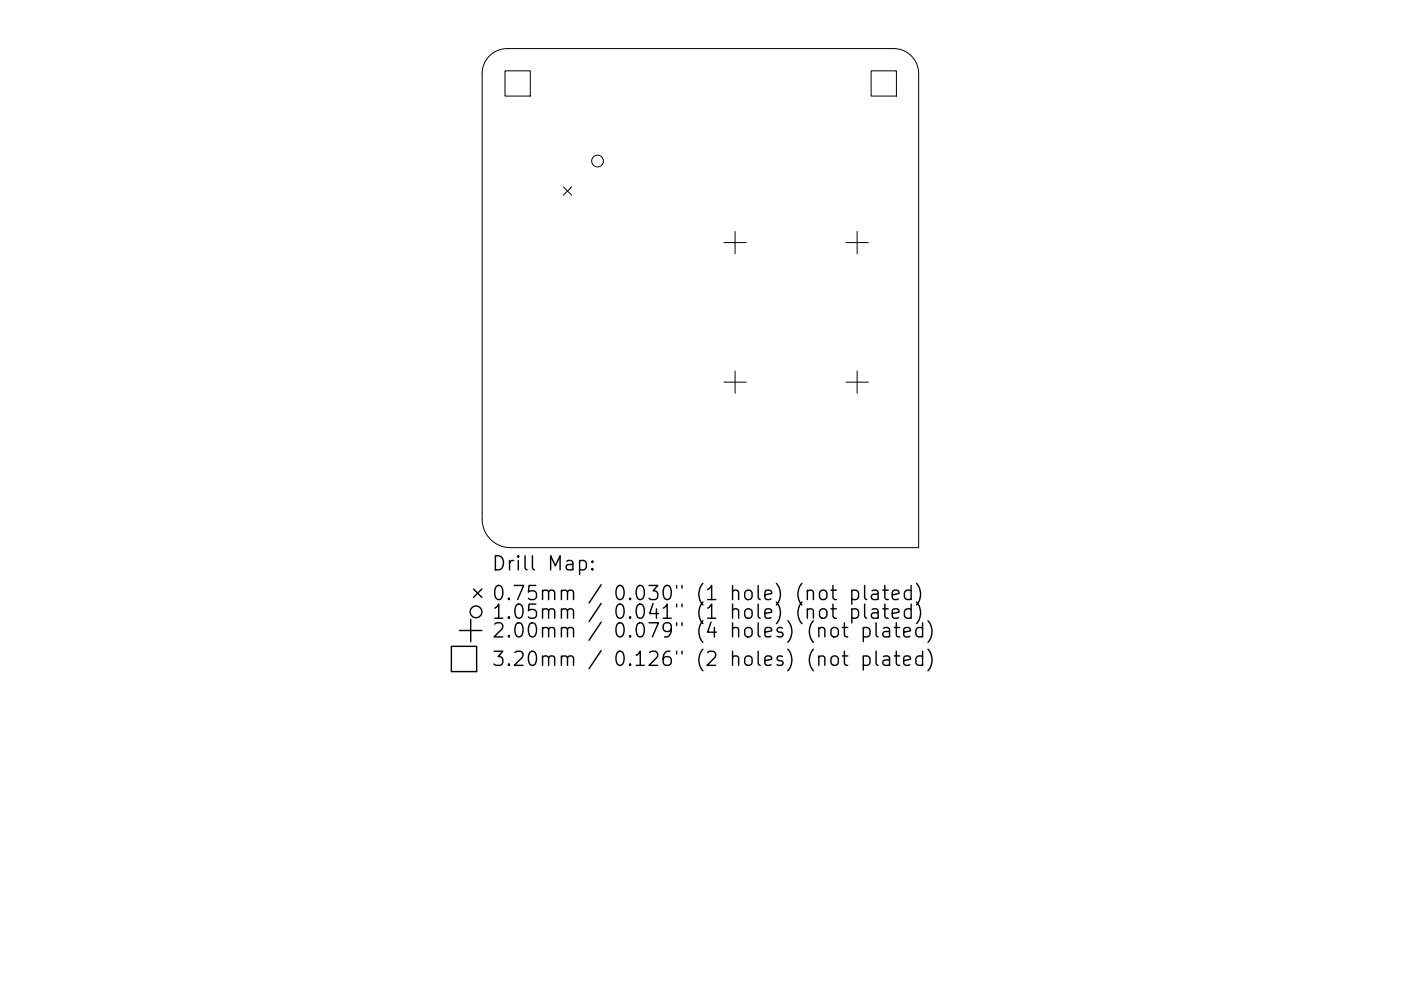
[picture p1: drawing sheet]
<svg xmlns="http://www.w3.org/2000/svg" width="297mm" height="210mm" viewBox="0 0 297 210" stroke-linecap="round" stroke-linejoin="round" font-family="sans-serif">
<defs><g id="words">
<g font-size="4.2">
<text x="104.2" y="121.1">Drill Map:</text>
<text x="104.2" y="127.4">0.75mm / 0.030&quot; (1 hole) (not plated)</text>
<text x="104.2" y="131.3">1.05mm / 0.041&quot; (1 hole) (not plated)</text>
<text x="104.2" y="135.3">2.00mm / 0.079&quot; (4 holes) (not plated)</text>
<text x="104.2" y="141.3">3.20mm / 0.126&quot; (2 holes) (not plated)</text>
</g>
</g></defs>
<g fill="none" stroke="#000" stroke-width=".21">
<path d="M103.8 11.9a5.3 5.3 0 0 1 3.7-1.6h82a5.3 5.3 0 0 1 5.3 5.3v100.6h-86.6a6 6 0 0 1-6-6v-94.6a5.3 5.3 0 0 1 1.6-3.7zM107.1 15h5.3v5.4h-5.3zM184.7 15h5.4v5.4h-5.4zM119.4 39.6l1.8 1.8M121.2 39.6l-1.8 1.8M153.5 51.5h4.7M155.9 49.1v4.7M179.4 51.5h4.7M181.7 49.1v4.7M155.9 78.7v4.7M181.7 78.7v4.7M153.5 81.1h4.7"/>
<path d="M179.4 81.1h4.7"/>
<circle cx="126.7" cy="34.2" r="1.24"/>
</g>
<g fill="none" stroke="#000" stroke-width=".3">
<path d="M122.9 119.1l.8-.2 .6 .6v.8l-.3 .5-.3 .1-.8-.1M125.6 119.1l.1 .1-.1 .1-.1-.1 .1-.1v.2M95.7 137.1h5.4v5.4h-5.4zM97.4 133.8h4.8M99.8 131.4v4.7M100.4 125l1.8 1.7M102.2 125l-1.8 1.7M125.6 120.6l.1 .2-.1 .1-.1-.1 .1-.2v.3M173.9 125.5a.81 .81 0 0 1 .8-.3 .81 .81 0 0 1 .6 .6v.8a.81 .81 0 0 1-.8 .6 .81 .81 0 0 1-.8-.6v-.8zM174 129.3a.81 .81 0 0 1 1.3 .4v.9a.81 .81 0 0 1-.8 .6 .81 .81 0 0 1-.8-.6v-.9zM176.2 125.2h1.1M176.2 129.2h1.1"/>
<path d="M176.3 133.4a.81 .81 0 0 1 .8-.3 .81 .81 0 0 1 .6 .6v.9a.81 .81 0 0 1-.7 .6 .81 .81 0 0 1-.8-.6v-.9zM176.3 139.5a.81 .81 0 0 1 .8-.3 .81 .81 0 0 1 .6 .5v.9a.81 .81 0 0 1-.7 .6 .81 .81 0 0 1-.8-.6v-.9zM176.6 124.2v2.6l.1 .3 .6 .1M176.6 128.2v2.5l.1 .3 .6 .2M178.6 133.1h1.1M178.6 139.2h1.1M179 132.1v2.6l.2 .3 .5 .1M179 138.2v2.5l.2 .3 .5 .2M180.6 125.4l.9-.2 .5 .6v.8l-.3 .5-.2 .1-.9-.1M180.6 129.3l.9-.1 .5 .5v.9l-.3 .4-.2 .2-.9-.2M180.6 125.2v3M180.6 129.2v3"/>
<path d="M183 133.3l.9-.2 .6 .6v.9l-.3 .4-.3 .1-.9-.1M183 139.3l.9-.1 .6 .5v.9l-.3 .4-.3 .2-.9-.2M183 133.1v3M183 139.2v3M183.3 124.2v2.6l.4 .4M183.3 128.2v2.5l.4 .5M184.9 125.4l.3-.2 .8 .2 .2 .2v1.6M184.9 129.3l.3-.1 .8 .1 .2 .3v1.6M185.7 132.1v2.6l.5 .4M185.7 138.2v2.5l.5 .5M186.2 125.9l-1 .2a.59 .59 0 0 0-.5 .5 .59 .59 0 0 0 .5 .6l1-.1M186.2 129.9l-1 .1a.59 .59 0 0 0-.5 .6 .59 .59 0 0 0 .5 .6l1-.2"/>
<path d="M187.2 125.2h1.1M187.2 129.2h1.1M187.3 133.3l.3-.2 .9 .2 .1 .3v1.5M187.3 139.3l.3-.1 .9 .1 .1 .3v1.6M187.6 124.2v2.6l.1 .3 .6 .1M187.6 128.2v2.5l.1 .3 .6 .2M188.6 133.8l-1 .2a.59 .59 0 0 0-.4 .6 .59 .59 0 0 0 .4 .5l1-.1M188.6 139.9l-1 .1a.59 .59 0 0 0-.4 .6 .59 .59 0 0 0 .4 .6l1-.2M189.2 126.2l1.4-.3-.1-.5-.9-.2-.4 .4v1.2l.1 .3 .3 .1 .9-.1M189.2 130.2l1.4-.3-.1-.6-.9-.1-.4 .4v1.1l.1 .3 .3 .2 .9-.2M189.6 133.1h1.1M189.6 139.2h1.1"/>
<path d="M190 132.1v2.6l.2 .3 .5 .1M190 138.2v2.5l.2 .3 .5 .2M191.6 134.1l1.4-.3-.1-.5-.9-.2-.4 .5v1.1l.1 .3 .3 .1 .9-.1M193.2 125.4l-.9-.2-.6 .6v.8l.3 .5 .3 .1 .9-.1M193.2 129.3l-.9-.1-.6 .5v.9l.3 .4 .3 .2 .9-.2M193.2 124.2v3M193.2 128.2v3M194.3 123.8a3.4 3.4 0 0 1 0 4.6M194.3 127.7a3.4 3.4 0 0 1 0 4.6M195.6 133.3l-.9-.2-.5 .6v.9l.3 .4 .2 .1 .9-.1M195.6 139.3l-.9-.1-.5 .5v.9l.3 .4 .2 .2 .9-.2M195.6 132.1v3"/>
<path d="M195.6 138.2v3M196.7 131.7a3.4 3.4 0 0 1 0 4.6M196.7 137.7a3.4 3.4 0 0 1 0 4.6M191.6 140.2l1.4-.3-.1-.6-.9-.1-.4 .4v1.1l.1 .3 .3 .2 .9-.2"/>
<circle cx="100.9" cy="129.8" r="1.24"/>
</g>
<use href="#words"/>
</svg>
